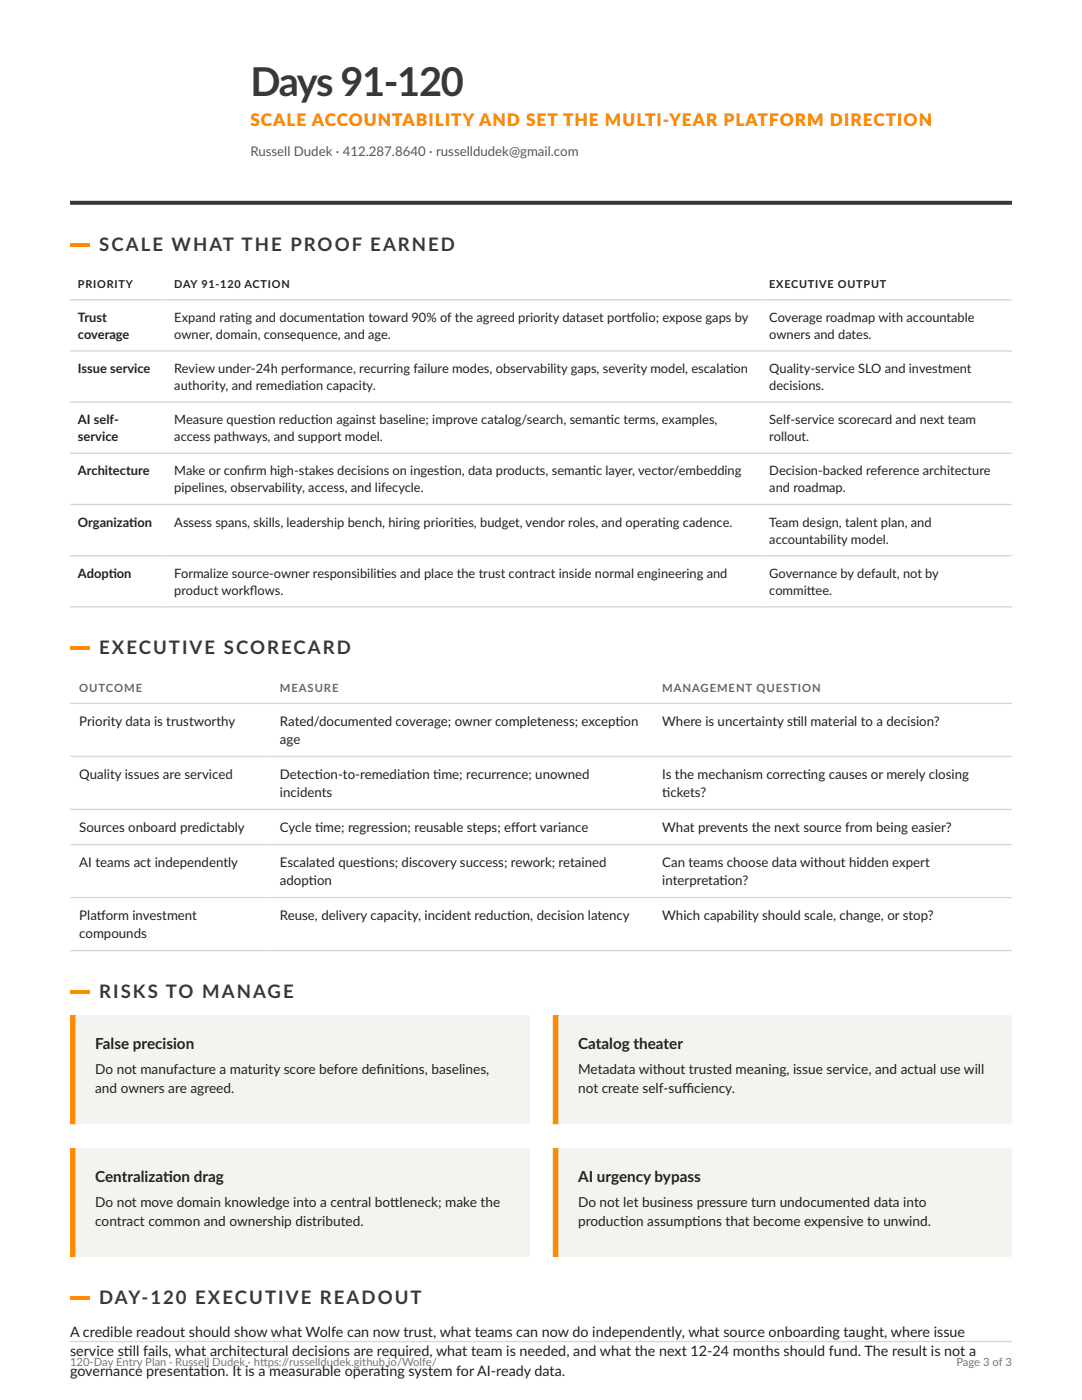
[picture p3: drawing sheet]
<svg xmlns="http://www.w3.org/2000/svg" width="216mm" height="279mm" viewBox="0 0 216 279" stroke-linecap="round" stroke-linejoin="round" font-family="sans-serif">
<defs><g id="words">
<text font-size="7.9" fill="#383838" x="50" y="19.2">Days 91-120</text>
<g font-size="3.7" fill="#383838">
<text x="19.8" y="50.1">SCALE WHAT THE PROOF EARNED</text>
<text x="19.8" y="130.5">EXECUTIVE SCORECARD</text>
<text x="19.8" y="199.1">RISKS TO MANAGE</text>
<text x="19.8" y="260.2">DAY-120 EXECUTIVE READOUT</text>
</g>
<text font-size="3.4" fill="#ff8900" x="50" y="25.2">SCALE ACCOUNTABILITY AND SET THE MULTI-YEAR PLATFORM DIRECTION</text>
<g font-size="3" fill="#20211f">
<text x="19" y="209.4">False precision</text>
<text x="115.4" y="209.4">Catalog theater</text>
<text x="19" y="235.9">Centralizat</text>
<text x="32.5" y="235.9">ion drag</text>
<text x="115.4" y="235.9">AI urgency bypass</text>
</g>
<g font-size="2.9" fill="#20211f">
<text x="14" y="266.7">A credible readout should show what Wolfe can now trust, what teams can now do independently, what source onboarding taught, where issue</text>
<text x="14" y="270.7">service st</text>
<text x="14" y="274.6">governance presentat</text>
<text x="24.7" y="270.7">ill fails, what architectural decisions are required, what team is needed, and what the next 12-24 months should fund. The result is not a</text>
<text x="40" y="274.6">ion. It is a measurable operat</text>
<text x="75.9" y="274.6">ing system for AI-ready data.</text>
</g>
<g font-size="2.7" fill="#20211f">
<text x="19" y="214.4">Do not manufacture a maturity score before def</text>
<text x="75.1" y="214.4">init</text>
<text x="78.9" y="214.4">ions, baselines,</text>
<text x="115.4" y="214.4">Metadata without trusted meaning, issue service, and actual use will</text>
<text x="19" y="218.2">and owners are agreed.</text>
<text x="115.4" y="218.2">not create self-suf</text>
<text x="136.1" y="218.2">f</text>
<text x="136.1" y="218.2">iciency.</text>
<text x="19" y="240.9">Do not move domain knowledge into a central bot</text>
<text x="19" y="244.7">contract common and ownership distributed.</text>
<text x="77.8" y="240.9">tleneck; make the</text>
<text x="115.4" y="240.9">Do not let business pressure turn undocumented data into</text>
<text x="115.4" y="244.7">product</text>
<text x="123.7" y="244.7">ion assumpt</text>
<text x="138.1" y="244.7">ions that become expensive to unwind.</text>
</g>
<text font-size="2.6" fill="#585954" x="50" y="31.1">Russell Dudek · 412.287.8640 · russelldudek@gmail.com</text>
<g font-size="2.6" fill="#20211f">
<text x="15.6" y="64.2">Trust</text>
<text x="34.8" y="64.2">Expand rat</text>
<text x="46" y="64.2">ing and documentat</text>
<text x="68.4" y="64.2">ion toward 90% of the agreed priority dataset port</text>
<text x="125" y="64.2">folio; expose gaps by</text>
<text x="153.5" y="64.2">Coverage roadmap with accountable</text>
<text x="15.6" y="67.6">coverage</text>
<text x="34.8" y="67.6">owner, domain, consequence, and age.</text>
<text x="153.5" y="67.6">owners and dates.</text>
<text x="15.6" y="74.4">Issue service</text>
<text x="34.8" y="74.4">Review under-24h performance, recurring failure modes, observability gaps, severity model, escalat</text>
<text x="34.8" y="77.8">authority, and remediat</text>
<text x="60.1" y="77.8">ion capacity.</text>
<text x="144.8" y="74.4">ion</text>
<text x="153.5" y="74.4">Quality-service SLO and investment</text>
<text x="153.5" y="77.8">decisions.</text>
<text x="15.6" y="84.7">AI self-</text>
<text x="15.6" y="88">service</text>
<text x="34.8" y="84.7">Measure quest</text>
<text x="34.8" y="88">access pathways, and support model.</text>
<text x="50.5" y="84.7">ion reduct</text>
<text x="62" y="84.7">ion against baseline; improve catalog/search, semant</text>
<text x="120.9" y="84.7">ic terms, examples,</text>
<text x="153.5" y="84.7">Self-service scorecard and next team</text>
<text x="153.5" y="88">rollout.</text>
<text x="15.6" y="94.9">Architecture</text>
<text x="34.8" y="94.9">Make or conf</text>
<text x="48.7" y="94.9">irm high-stakes decisions on ingest</text>
<text x="87.7" y="94.9">ion, data products, semant</text>
<text x="117.4" y="94.9">ic layer, vector/embedding</text>
<text x="153.5" y="94.9">Decision-backed reference architecture</text>
<text x="34.8" y="98.3">pipelines, observability, access, and lifecycle.</text>
<text x="153.5" y="98.3">and roadmap.</text>
<text x="15.6" y="105.1">Organizat</text>
<text x="25.8" y="105.1">ion</text>
<text x="34.8" y="105.1">Assess spans, skills, leadership bench, hiring priorit</text>
<text x="90.5" y="105.1">ies, budget, vendor roles, and operat</text>
<text x="131.3" y="105.1">ing cadence.</text>
<text x="153.5" y="105.1">Team design, talent plan, and</text>
<text x="153.5" y="108.5">accountability model.</text>
<text x="15.6" y="115.3">Adopt</text>
<text x="21.7" y="115.3">ion</text>
<text x="34.8" y="115.3">Formalize source-owner responsibilit</text>
<text x="34.8" y="118.7">product workf</text>
<text x="49.9" y="118.7">lows.</text>
<text x="75.1" y="115.3">ies and place the trust contract inside normal engineering and</text>
<text x="153.5" y="115.3">Governance by default, not by</text>
<text x="153.5" y="118.7">commit</text>
<text x="161" y="118.7">tee.</text>
<text x="15.8" y="144.9">Priority data is trustworthy</text>
<text x="55.9" y="144.9">Rated/documented coverage; owner completeness; except</text>
<text x="55.9" y="148.5">age</text>
<text x="122.8" y="144.9">ion</text>
<text x="132.2" y="144.9">Where is uncertainty st</text>
<text x="158.2" y="144.9">ill material to a decision?</text>
<text x="15.8" y="155.5">Quality issues are serviced</text>
<text x="55.9" y="155.5">Detect</text>
<text x="62.8" y="155.5">ion-to-remediat</text>
<text x="81.2" y="155.5">ion t</text>
<text x="86.4" y="155.5">ime; recurrence; unowned</text>
<text x="132.2" y="155.5">Is the mechanism correct</text>
<text x="160.2" y="155.5">ing causes or merely closing</text>
<text x="55.9" y="159.1">incidents</text>
<text x="132.2" y="159.1">t</text>
<text x="132.2" y="159.1">ickets?</text>
<text x="15.8" y="166.1">Sources onboard predictably</text>
<text x="55.9" y="166.1">Cycle t</text>
<text x="62.9" y="166.1">ime; regression; reusable steps; ef</text>
<text x="102" y="166.1">fort variance</text>
<text x="132.2" y="166.1">What prevents the next source from being easier?</text>
<text x="15.8" y="173.1">AI teams act independently</text>
<text x="55.9" y="173.1">Escalated quest</text>
<text x="73" y="173.1">ions; discovery success; rework; retained</text>
<text x="132.2" y="173.1">Can teams choose data without hidden expert</text>
<text x="55.9" y="176.7">adopt</text>
<text x="61.6" y="176.7">ion</text>
<text x="132.2" y="176.7">interpretat</text>
<text x="143.6" y="176.7">ion?</text>
<text x="15.8" y="183.7">Plat</text>
<text x="19.3" y="183.7">form investment</text>
<text x="55.9" y="183.7">Reuse, delivery capacity, incident reduct</text>
<text x="101.2" y="183.7">ion, decision latency</text>
<text x="132.2" y="183.7">Which capability should scale, change, or stop?</text>
<text x="15.8" y="187.2">compounds</text>
</g>
<g font-size="2.2" fill="#20211f">
<text x="15.6" y="57.5">PRIORITY</text>
<text x="34.8" y="57.5">DAY 91-120 ACTION</text>
<text x="153.5" y="57.5">EXECUTIVE OUTPUT</text>
</g>
<g font-size="2.2" fill="#666">
<text x="15.8" y="138">OUTCOME</text>
<text x="55.9" y="138">MEASURE</text>
<text x="132.2" y="138">MANAGEMENT QUESTION</text>
</g>
<g font-size="2.2" fill="#777872">
<text x="14" y="272.7">120-Day Entry Plan · Russell Dudek · ht</text>
<text x="51.9" y="272.7">tps://russelldudek.github.io/Wolfe/</text>
<text x="190.8" y="272.7">Page 3 of 3</text>
</g>
</g></defs>
<path d="M14 40l187.9 .1zM14 40h187.9v.9h-187.9z" fill-rule="evenodd" fill="#383838"/>
<g fill="none" stroke="#d8d6cf" stroke-width=".26">
<path d="M14 59.8h187.9M14 70h187.9M14 80.3h187.9M14 90.5h187.9M14 100.7h187.9M14 110.9h187.9M14 121.1h187.9M14 140.4h187.9M14 151h187.9M14 161.5h187.9M14 168.6h187.9M14 179.1h187.9"/>
<path d="M14 189.7h187.9"/>
</g>
<path d="M14 202.6h91.6v21.8h-91.6z" fill="#f4f3f0"/>
<path d="M15 202.6l.1 21.8zM14 202.6h1.1v21.8h-1.1z" fill-rule="evenodd" fill="#ff8900"/>
<path d="M110.3 202.6h91.6v21.8h-91.6z" fill="#f4f3f0"/>
<path d="M111.4 202.6v21.8zM110.3 202.6h1.1v21.8h-1.1z" fill-rule="evenodd" fill="#ff8900"/>
<path d="M14 229.1h91.6v21.8h-91.6z" fill="#f4f3f0"/>
<path d="M15 229.1l.1 21.8zM14 229.1h1.1v21.8h-1.1z" fill-rule="evenodd" fill="#ff8900"/>
<path d="M110.3 229.1h91.6v21.8h-91.6z" fill="#f4f3f0"/>
<path d="M111.4 229.1v21.8zM110.3 229.1h1.1v21.8h-1.1z" fill-rule="evenodd" fill="#ff8900"/>
<path d="M14 267.9h187.9zM14 267.6h187.9v.3h-187.9z" fill-rule="evenodd" fill="#d8d6cf"/>
<g fill="#ff8900">
<path d="M14 48.6h3.9v.8h-3.9z"/>
<path d="M14 128.9h3.9v.8h-3.9z"/>
<path d="M14 197.5h3.9v.8h-3.9z"/>
<path d="M14 258.6h3.9v.8h-3.9z"/>
</g>
<use href="#words"/>
</svg>
